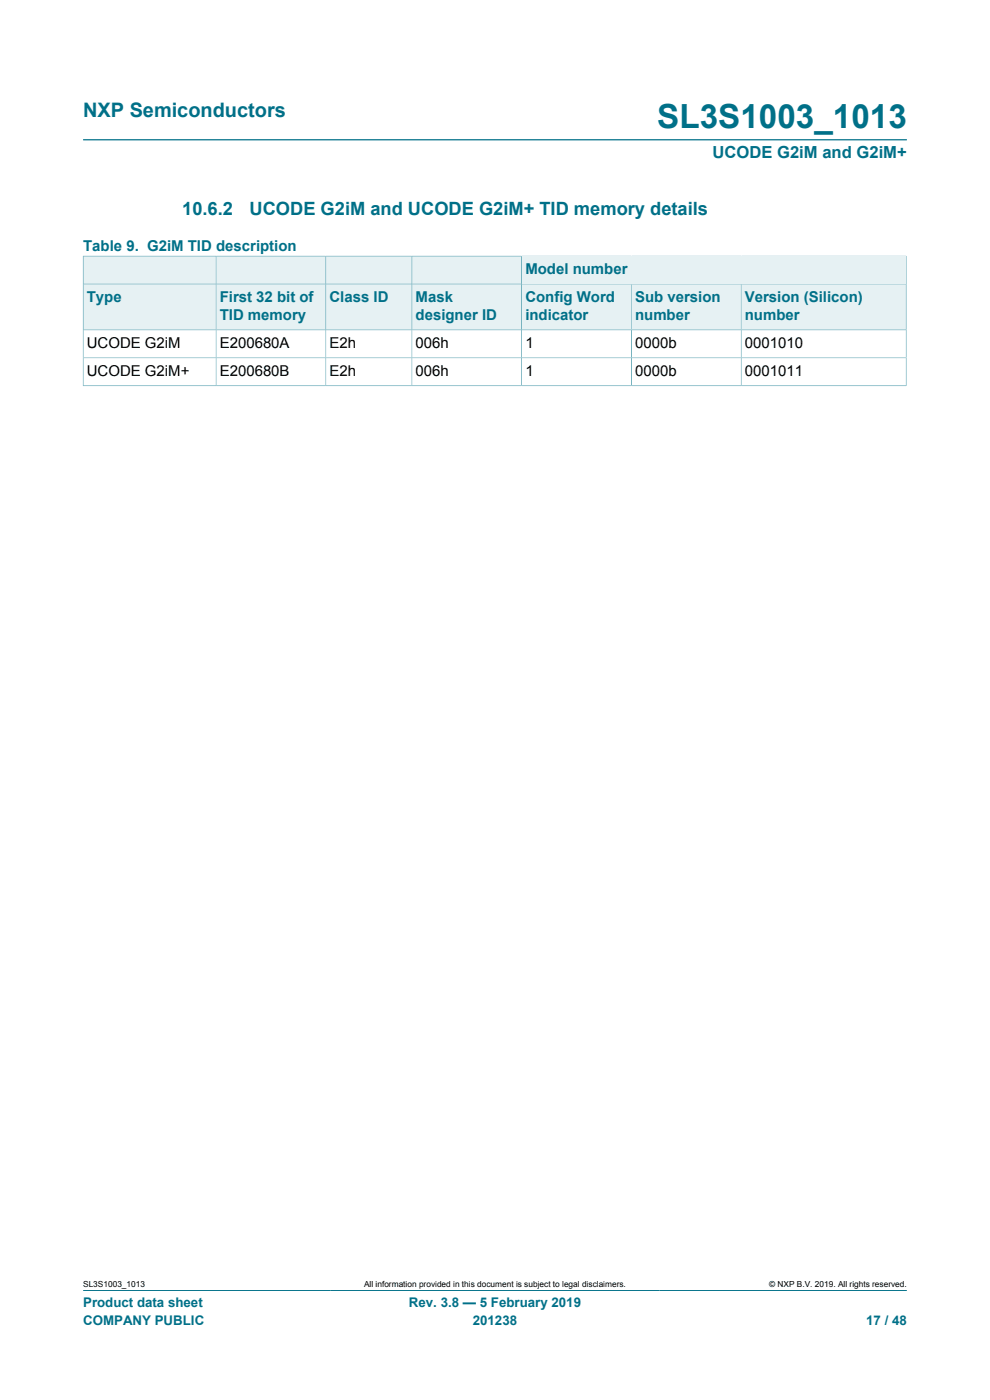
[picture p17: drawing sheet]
<svg xmlns="http://www.w3.org/2000/svg" width="210mm" height="297mm" viewBox="0 0 210 297" stroke-linecap="round" stroke-linejoin="round" font-family="sans-serif">
<defs><g id="words">
<text font-size="7.1" fill="#007088" x="139.4" y="27.2">SL3S1003_1013</text>
<text font-size="4.2" fill="#007088" x="17.6" y="24.8">NXP Semiconductors</text>
<g font-size="3.9" fill="#007088">
<text x="38.7" y="45.7">10.6.2</text>
<text x="52.9" y="45.7">UCODE G2iM and UCODE G2iM+ TID memory details</text>
</g>
<text font-size="3.5" fill="#007088" x="151.1" y="33.5">UCODE G2iM and G2iM+</text>
<g font-size="3.2" fill="#007088">
<text x="17.6" y="53.2">Table 9. G2iM TID description</text>
<text x="111.4" y="58.1">Model number</text>
<text x="18.4" y="64">Type</text>
<text x="46.6" y="64">First 32 bit of</text>
<text x="69.9" y="64">Class ID</text>
<text x="88.2" y="64">Mask</text>
<text x="111.4" y="64">Config Word</text>
<text x="134.7" y="64">Sub version</text>
<text x="158" y="64">Version (Silicon)</text>
<text x="46.6" y="67.9">TID memory</text>
<text x="88.2" y="67.9">designer ID</text>
<text x="111.4" y="67.9">indicator</text>
<text x="134.7" y="67.9">number</text>
<text x="158" y="67.9">number</text>
</g>
<g font-size="3.2">
<text x="18.4" y="73.8">UCODE G2iM</text>
<text x="46.6" y="73.8">E200680A</text>
<text x="69.9" y="73.8">E2h</text>
<text x="88.2" y="73.8">006h</text>
<text x="111.4" y="73.8">1</text>
<text x="134.7" y="73.8">0000b</text>
<text x="158" y="73.8">0001010</text>
<text x="18.4" y="79.7">UCODE G2iM+</text>
<text x="46.6" y="79.7">E200680B</text>
<text x="69.9" y="79.7">E2h</text>
<text x="88.2" y="79.7">006h</text>
<text x="111.4" y="79.7">1</text>
<text x="134.7" y="79.7">0000b</text>
<text x="158" y="79.7">0001011</text>
</g>
<g font-size="2.8" fill="#007088">
<text x="17.6" y="277.3">Product data sheet</text>
<text x="17.6" y="281">COMPANY PUBLIC</text>
<text x="86.7" y="277.3">Rev. 3.8 — 5 February 2019</text>
<text x="100.3" y="281">201238</text>
<text x="183.7" y="281">17 / 48</text>
</g>
<g font-size="1.8">
<text x="17.6" y="273.1">SL3S1003_1013</text>
<text x="77.2" y="273.1">All information provided in this document is subject to legal disclaimers.</text>
<text x="163.2" y="273.1">© NXP B.V. 2019. All rights reserved.</text>
</g>
</g></defs>
<path d="M17.6 29.7h174.8M17.6 273.8h174.8" fill="none" stroke="#007088" stroke-width=".21"/>
<path d="M17.7 54.4h28.1v5.8h-28.1z" fill="#e6f1f3"/>
<path d="M17.6 54.3v6h28.2v-6h-28.2" fill="none" stroke="#007088" stroke-width=".21"/>
<path d="M45.9 54.4h23.1v5.8h-23.1z" fill="#e6f1f3"/>
<path d="M45.8 54.3h23.3v6h-23.3z" fill="none" stroke="#007088" stroke-width=".21"/>
<path d="M69.2 54.4h18.1v5.8h-18.1z" fill="#e6f1f3"/>
<path d="M69.1 54.3h18.3v6h-18.3z" fill="none" stroke="#007088" stroke-width=".21"/>
<path d="M87.4 54.4h23.2v5.8h-23.2z" fill="#e6f1f3"/>
<path d="M110.7 54.3v6M192.2 54.3v6h-104.8v-6h104.9" fill="none" stroke="#007088" stroke-width=".21"/>
<g fill="#e6f1f3">
<path d="M110.7 54.4h81.4v5.8h-81.4z"/>
<path d="M17.7 60.3h28.1v9.6h-28.1z"/>
</g>
<path d="M17.6 60.3h28.2v9.7h-28.2z" fill="none" stroke="#007088" stroke-width=".21"/>
<path d="M45.9 60.3h23.1v9.6h-23.1z" fill="#e6f1f3"/>
<path d="M45.8 60.3h23.3v9.7h-23.3z" fill="none" stroke="#007088" stroke-width=".21"/>
<path d="M69.2 60.3h18.1v9.6h-18.1z" fill="#e6f1f3"/>
<path d="M69.1 60.3h18.3v9.7h-18.3z" fill="none" stroke="#007088" stroke-width=".21"/>
<path d="M87.4 60.3h23.2v9.6h-23.2z" fill="#e6f1f3"/>
<path d="M87.4 60.3h23.3v9.7h-23.3z" fill="none" stroke="#007088" stroke-width=".21"/>
<path d="M110.7 60.3h23.2v9.6h-23.2z" fill="#e6f1f3"/>
<path d="M110.7 60.3h23.2v9.7h-23.2z" fill="none" stroke="#007088" stroke-width=".21"/>
<path d="M134 60.3h23.2v9.6h-23.2z" fill="#e6f1f3"/>
<path d="M133.9 60.3h23.3v9.7h-23.3z" fill="none" stroke="#007088" stroke-width=".21"/>
<path d="M157.3 60.3h34.8v9.6h-34.8z" fill="#e6f1f3"/>
<path d="M17.6 75.9h174.6M45.8 70v11.8M69.1 70v11.8M87.4 70v11.8M110.7 70v11.8M133.9 70v11.8M192.2 70h-174.6v11.9M17.6 81.8h174.7M157.2 81.8v-21.5h35v21.6" fill="none" stroke="#007088" stroke-width=".21"/>
<use href="#words"/>
</svg>
